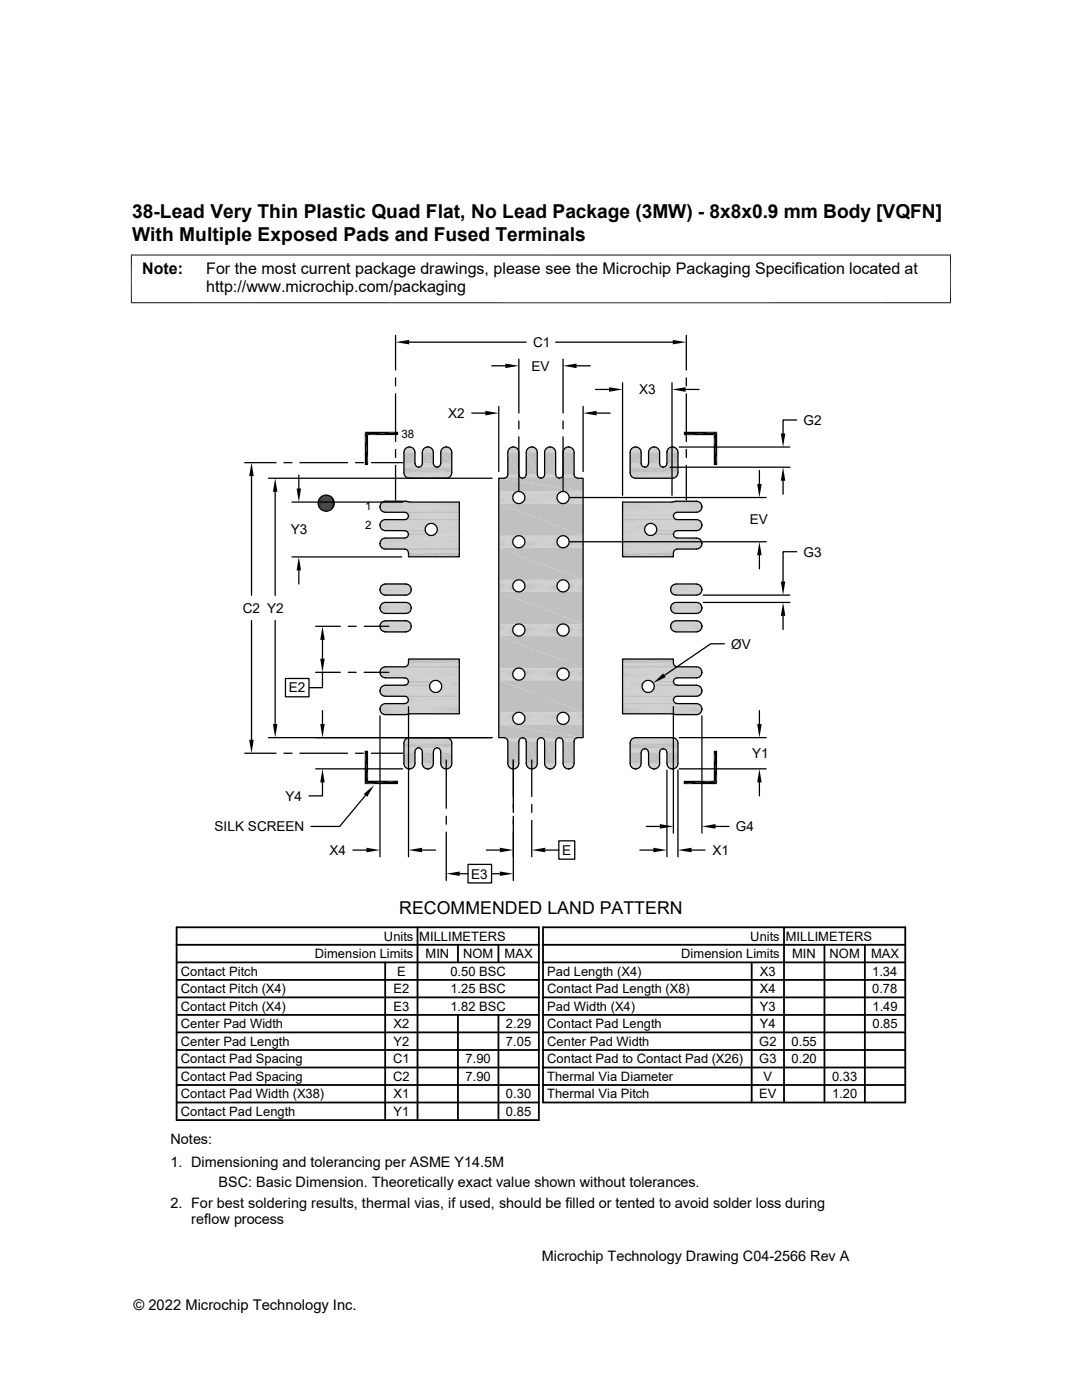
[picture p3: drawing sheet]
<svg xmlns="http://www.w3.org/2000/svg" width="216mm" height="279mm" viewBox="0 0 216 279" stroke-linecap="round" stroke-linejoin="round" font-family="sans-serif">
<defs><g id="words">
<g font-size="3.8">
<text x="26.4" y="43.5">38-Lead Very Thin Plastic Quad Flat, No Lead Package (3MW) - 8x8x0.9 mm Body [VQFN]</text>
<text x="26.4" y="48.1">With Multiple Exposed Pads and Fused Terminals</text>
</g>
<text font-size="3.5" x="79.7" y="182.4">RECOMMENDED LAND PATTERN</text>
<g font-size="3.2">
<text x="28.4" y="54.7">Note:</text>
<text x="41.1" y="58.3">http://www.microchip.com/packaging</text>
<text x="41.1" y="54.7">For the most current package drawings, please see the Microchip Packaging Specification located at</text>
</g>
<g font-size="2.9">
<text x="34" y="228.3">Notes:</text>
<text x="34" y="232.9">1. Dimensioning and tolerancing per ASME Y14.5M</text>
<text x="43.6" y="237">BSC: Basic Dimension. Theoretically exact value shown without tolerances.</text>
<text x="34" y="241">2. For best soldering results, thermal vias, if used, should be filled or tented to avoid solder loss during</text>
<text x="38.1" y="244.3">reflow process</text>
<text x="108.1" y="251.7">Microchip Technology Drawing C04-2566 Rev A</text>
<text x="26.6" y="261.3">© 2022 Microchip Technology Inc.</text>
</g>
<g font-size="2.7">
<text x="106.4" y="69.2">C1</text>
<text x="106" y="74">EV</text>
<text x="89.5" y="83.4">X2</text>
<text x="127.6" y="78.7">X3</text>
<text x="160.3" y="84.8">G2</text>
<text x="58" y="106.6">Y3</text>
<text x="149.6" y="104.7">EV</text>
<text x="160.3" y="111.1">G3</text>
<text x="48.5" y="122.3">C2 Y2</text>
<text x="145.9" y="129.4">ØV</text>
<text x="57.6" y="138.2">E2</text>
<text x="150.1" y="151.3">Y1</text>
<text x="57" y="159.8">Y4</text>
<text x="42.8" y="165.9">SILK SCREEN</text>
<text x="146.8" y="165.9">G4</text>
<text x="65.7" y="170.6">X4</text>
<text x="112.1" y="170.6">E</text>
<text x="142.2" y="170.6">X1</text>
<text x="94" y="175.3">E3</text>
</g>
<g font-size="2.6">
<text x="62.8" y="191.2">Dimension Limits</text>
<text x="76.6" y="187.7">Units</text>
<text x="83.7" y="187.7">MILLIMETERS</text>
<text x="84.9" y="191.2">MIN</text>
<text x="92.4" y="191.2">NOM</text>
<text x="100.7" y="191.2">MAX</text>
<text x="135.9" y="191.2">Dimension Limits</text>
<text x="149.7" y="187.7">Units</text>
<text x="156.8" y="187.7">MILLIMETERS</text>
<text x="158.1" y="191.2">MIN</text>
<text x="165.5" y="191.2">NOM</text>
<text x="173.8" y="191.2">MAX</text>
<text x="36.1" y="194.7">Contact Pitch</text>
<text x="79.2" y="194.7">E</text>
<text x="89.9" y="194.7">0.50 BSC</text>
<text x="109.2" y="194.7">Pad Length (X4)</text>
<text x="151.6" y="194.7">X3</text>
<text x="174" y="194.7">1.34</text>
<text x="36.1" y="198.2">Contact Pitch (X4)</text>
<text x="36.1" y="201.7">Contact Pitch (X4)</text>
<text x="78.5" y="198.2">E2</text>
<text x="78.5" y="201.7">E3</text>
<text x="89.9" y="198.2">1.25 BSC</text>
<text x="89.9" y="201.7">1.82 BSC</text>
<text x="109.2" y="201.7">Pad Width (X4)</text>
<text x="109.2" y="198.2">Contact Pad Length (X8)</text>
<text x="151.6" y="201.7">Y3</text>
<text x="151.6" y="198.2">X4</text>
<text x="174" y="198.2">0.78</text>
<text x="174.1" y="201.7">1.49</text>
<text x="36.1" y="205.2">Center Pad Width</text>
<text x="36.1" y="208.7">Center Pad Length</text>
<text x="78.5" y="208.7">Y2</text>
<text x="78.5" y="205.2">X2</text>
<text x="101" y="208.7">7.05</text>
<text x="101" y="205.2">2.29</text>
<text x="109.2" y="208.7">Center Pad Width</text>
<text x="109.2" y="205.2">Contact Pad Length</text>
<text x="151.5" y="208.7">G2</text>
<text x="151.6" y="205.2">Y4</text>
<text x="157.9" y="208.7">0.55</text>
<text x="174.1" y="205.2">0.85</text>
<text x="36.1" y="212.2">Contact Pad Spacing</text>
<text x="36.1" y="215.7">Contact Pad Spacing</text>
<text x="78.4" y="212.2">C1</text>
<text x="78.4" y="215.7">C2</text>
<text x="92.9" y="212.2">7.90</text>
<text x="92.9" y="215.7">7.90</text>
<text x="109.2" y="215.7">Thermal Via Diameter</text>
<text x="109.2" y="212.2">Contact Pad to Contact Pad (X26)</text>
<text x="151.5" y="212.2">G3</text>
<text x="152.3" y="215.7">V</text>
<text x="157.9" y="212.2">0.20</text>
<text x="166" y="215.7">0.33</text>
<text x="36.1" y="219.2">Contact Pad Width (X38)</text>
<text x="78.5" y="219.2">X1</text>
<text x="101" y="219.2">0.30</text>
<text x="109.2" y="219.2">Thermal Via Pitch</text>
<text x="151.5" y="219.2">EV</text>
<text x="166" y="219.2">1.20</text>
<text x="36.1" y="222.7">Contact Pad Length</text>
<text x="78.5" y="222.7">Y1</text>
<text x="101" y="222.7">0.85</text>
</g>
<g font-size="2.3">
<text x="80.1" y="87.5">38</text>
<text x="72.9" y="101.9">1</text>
<text x="72.9" y="105.6">2</text>
</g>
</g></defs>
<g fill="#c0c0c0">
<path d="M81.5 89.2h.4z"/>
<path d="M85.2 89.2h.4z"/>
<path d="M88.9 89.2h.3z"/>
<path d="M126.7 89.2h.3z"/>
<path d="M130.3 89.2h.4z"/>
<path d="M134 89.2h.4z"/>
<path d="M126.6 89.2h.4z"/>
<path d="M133.8 89.3h.8z"/>
<path d="M134 89.2l.6 .1z"/>
<path d="M130.1 89.3h.8z"/>
<path d="M130.3 89.2l.6 .1z"/>
<path d="M126.5 89.3h.7z"/>
<path d="M126.6 89.2l.6 .1z"/>
<path d="M88.7 89.3h.7z"/>
<path d="M88.9 89.2l.5 .1z"/>
<path d="M85 89.3h.7z"/>
<path d="M85.2 89.2l.5 .1z"/>
<path d="M81.3 89.3h.8z"/>
<path d="M81.5 89.2l.6 .1z"/>
<path d="M126.4 89.3h.9z"/>
<path d="M126.5 89.3h.8z"/>
<path d="M133.6 89.3h1.1z"/>
<path d="M133.8 89.3h.9z"/>
<path d="M130 89.3h1.1z"/>
<path d="M130.1 89.3h1z"/>
<path d="M126.3 89.3h1.1z"/>
<path d="M126.4 89.3h1z"/>
<path d="M88.5 89.3h1.1z"/>
<path d="M88.7 89.3h.9z"/>
<path d="M84.8 89.3h1.1z"/>
<path d="M85 89.3h.9z"/>
<path d="M81.2 89.3h1.1z"/>
<path d="M81.3 89.3h1z"/>
<path d="M133.6 89.4h1.2z"/>
<path d="M133.6 89.3l1.2 .1z"/>
<path d="M129.9 89.4h1.2z"/>
<path d="M130 89.3l1.1 .1z"/>
<path d="M126.2 89.4h1.2z"/>
<path d="M126.3 89.3l1.1 .1z"/>
<path d="M133.5 89.5h1.4z"/>
<path d="M133.6 89.4l1.3 .1z"/>
<path d="M129.8 89.5h1.4z"/>
<path d="M129.9 89.4l1.3 .1z"/>
<path d="M126.1 89.5h1.5z"/>
<path d="M126.2 89.4l1.4 .1z"/>
<path d="M88.3 89.5l.2-.2 1.2 .2z"/>
<path d="M88.5 89.3l1.2 .2z"/>
<path d="M84.7 89.5l.1-.2 1.3 .2z"/>
<path d="M84.8 89.3l1.3 .2z"/>
<path d="M81 89.5l.2-.2 1.2 .2z"/>
<path d="M81.2 89.3l1.2 .2z"/>
<path d="M133.4 89.5h1.6z"/>
<path d="M133.5 89.5h1.5z"/>
<path d="M129.7 89.5h1.6z"/>
<path d="M129.8 89.5h1.5z"/>
<path d="M126 89.5h1.6z"/>
<path d="M133.4 89.5l1.6 .1z"/>
<path d="M129.7 89.5l1.7 .1h-1.7z"/>
<path d="M129.7 89.5l1.7 .1z"/>
<path d="M126 89.5l1.7 .1z"/>
<path d="M88.3 89.5l1.6 .1h-1.7z"/>
<path d="M88.3 89.5h1.4l.2 .1z"/>
<path d="M84.7 89.5l1.5 .1h-1.7z"/>
<path d="M84.7 89.5h1.4l.1 .1z"/>
<path d="M81 89.5l1.5 .1h-1.6z"/>
<path d="M81 89.5h1.4l.1 .1z"/>
<path d="M133.3 89.6l1.8 .1h-1.8z"/>
<path d="M133.3 89.6l1.8 .1z"/>
<path d="M129.6 89.7h1.8z"/>
<path d="M129.7 89.6l1.7 .1z"/>
<path d="M126 89.6l1.7 .1h-1.8z"/>
<path d="M126 89.6l1.7 .1z"/>
<path d="M133.3 89.7h1.8z"/>
<path d="M129.6 89.7h1.9z"/>
<path d="M125.9 89.7h1.9z"/>
<path d="M88.2 89.6l1.8 .1h-1.9z"/>
<path d="M88.2 89.6h1.7l.1 .1z"/>
<path d="M84.5 89.6l1.8 .1h-1.9z"/>
<path d="M84.5 89.6h1.7l.1 .1z"/>
<path d="M80.9 89.6l1.8 .1h-1.9z"/>
<path d="M80.9 89.6h1.6l.2 .1z"/>
</g>
<path d="M133.2 89.8h2" fill="none" stroke="#c0c0c0" stroke-width=".2"/>
<path d="M133.2 89.7h1.9l.1 .2z" fill="#c0c0c0"/>
<path d="M129.5 89.8h2" fill="none" stroke="#c0c0c0" stroke-width=".2"/>
<path d="M129.6 89.7h1.9v.2z" fill="#c0c0c0"/>
<path d="M125.8 89.8h2" fill="none" stroke="#c0c0c0" stroke-width=".2"/>
<path d="M125.9 89.7h1.9v.2z" fill="#c0c0c0"/>
<path d="M88 89.8h2.1M125.8 89.9h2.1M129.5 89.9h2.1M133.1 89.9h2.1" fill="none" stroke="#c0c0c0" stroke-width=".2"/>
<path d="M88.1 89.7h1.9l.1 .2z" fill="#c0c0c0"/>
<path d="M84.3 89.8h2.1" fill="none" stroke="#c0c0c0" stroke-width=".2"/>
<path d="M84.4 89.7h1.9l.1 .2z" fill="#c0c0c0"/>
<path d="M80.7 89.8h2" fill="none" stroke="#c0c0c0" stroke-width=".2"/>
<path d="M80.8 89.7h1.9v.2z" fill="#c0c0c0"/>
<g fill="none" stroke="#c0c0c0" stroke-width=".2">
<path d="M80.6 90.2h2.2M80.6 90h2.2M84.3 90.2h2.2M84.3 90h2.2M87.9 90.2h2.2M88 90h2.1M125.7 90.2h2.2M125.8 90.1h2.1M125.8 90h2.1M129.4 90.2h2.2M129.4 90h2.2M129.4 90.1h2.2"/>
<path d="M133.1 90.2h2.2M133.1 90h2.2M133.1 90.1h2.2"/>
</g>
<g fill="#c0c0c0">
<path d="M133.1 90.3l2.2 2.2h-2.2z"/>
<path d="M133.1 90.3h2.2v2.2z"/>
<path d="M129.4 90.3l2.2 2.2h-2.2z"/>
<path d="M129.4 90.3h2.2v2.2z"/>
<path d="M125.7 90.3l2.2 2.2h-2.2z"/>
<path d="M125.7 90.3h2.2v2.2z"/>
<path d="M87.9 90.3l2.2 2.2h-2.2z"/>
<path d="M87.9 90.3h2.2v2.2z"/>
<path d="M84.3 90.3l2.2 2.2h-2.2z"/>
<path d="M84.3 90.3h2.2v2.2z"/>
<path d="M80.6 90.3l2.2 2.2h-2.2z"/>
<path d="M80.6 90.3h2.2v2.2z"/>
</g>
<g fill="none" stroke="#c0c0c0" stroke-width=".2">
<path d="M80.6 92.6h2.2M80.6 92.7h2.2M80.6 92.8h2.3M80.6 92.9h2.4M80.6 93h2.5M80.6 93.1h2.6M80.6 93.2h2.8M80.6 93.2h9.5M83.7 93.2h3.4M83.9 93.1h2.9M84 93h2.7M84.1 92.9h2.5"/>
<path d="M84.2 92.8h2.4M84.2 92.7h2.3M84.3 92.6h2.2M87.6 93.1h2.5M87.7 93h2.4M87.8 92.9h2.3M87.8 92.8h2.3M87.9 92.7h2.2M87.9 92.6h2.2M90.1 93.2h-2.8M125.7 92.6h2.3M125.7 92.7h2.3"/>
<path d="M125.7 92.8h2.3M125.7 92.9h2.4M125.7 93h2.5M125.7 93.1h2.6M125.7 93.2h2.8M125.7 93.2h9.6M128.8 93.2h3.4M129 93.1h3M129.1 93h2.8M129.2 92.9h2.6M129.3 92.8h2.4M129.4 92.7h2.3"/>
<path d="M129.4 92.6h2.2M132.7 93.1h2.6M132.8 93h2.5M132.9 92.9h2.4M133 92.8h2.3M133 92.7h2.3M133.1 92.6h2.2M135.3 93.2h-2.8"/>
</g>
<g fill="#c0c0c0">
<path d="M125.7 93.2l9.6 1.1h-9.6z"/>
<path d="M125.7 93.2h9.6v1.1z"/>
<path d="M80.6 93.2l9.5 1.1h-9.5z"/>
<path d="M80.6 93.2h9.5v1.1z"/>
</g>
<g fill="none" stroke="#c0c0c0" stroke-width=".2">
<path d="M80.6 94.4h9.5M80.6 94.5h9.5M80.6 94.6h9.5M80.7 94.7h9.4M80.7 94.8h9.4M80.8 94.9h9.2M80.8 95h9.2M80.9 95.1h9M80.9 95.2h8.9M81 95.2h8.7M81.1 95.3h8.5M81.2 95.3h8.4"/>
<path d="M81.3 95.4h8.2M81.5 95.4h7.8M125.7 94.4h9.6M125.8 94.5h9.5M125.8 94.6h9.5M125.8 94.7h9.4M125.8 94.8h9.4M125.9 94.9h9.2M125.9 95h9.2M126 95.1h9M126 95.2h9M126.1 95.2h8.8"/>
<path d="M126.2 95.3h8.6M126.3 95.3h8.4M126.4 95.4h8.2M126.6 95.4h7.8M75.8 117.8h6.3M75.8 117.4h6.2M75.8 117.9h6.2M75.8 118h6.2M75.9 117.3h6.1M75.9 118h6.1M75.9 117.2h6.1M75.9 118.1h6.1"/>
<path d="M76 118.2h5.9M76 117.1h5.9M76 117h5.9M76 118.3h5.9M76.1 118.4h5.7M76.1 116.9h5.7M76.1 116.9h5.6M76.1 118.5h5.6M76.2 118.5h5.5M76.2 116.8h5.5M76.3 116.7h5.3M76.3 118.6h5.3"/>
<path d="M76.4 118.6h5.1M76.4 116.7h5.1M76.5 118.7h4.9M76.5 116.6h4.9M76.6 116.6h4.7M76.6 118.7h4.7M76.8 116.6h4.4M76.8 118.8h4.4M133.8 117.8h6.3M133.8 117.4h6.2M133.8 117.9h6.2M133.9 117.2h6.1"/>
<path d="M133.9 118.1h6.1M134 118.3h5.9M134 117h5.9M134.1 116.9h5.7M134.1 118.4h5.7M134.2 118.6h5.5M134.2 116.8h5.5M134.4 118.6h5.1M134.4 116.7h5.1M134.6 116.6h4.7M134.6 118.7h4.7M134.7 118.8h4.4"/>
<path d="M134.7 116.6h4.4M75.8 121.2h6.3M75.8 124.9h6.3M75.8 121.4h6.3M75.8 121.1h6.2M75.8 121.5h6.2M75.8 121.6h6.2M75.8 124.8h6.2M75.8 125.2h6.2M75.8 125.3h6.2M75.8 121h6.2M75.8 124.7h6.2"/>
<path d="M75.9 120.9h6.1M75.9 124.6h6.1M75.9 121.7h6.1M75.9 125.4h6.1M75.9 120.8h6.1M75.9 124.5h6.1M75.9 121.8h6.1M75.9 125.5h6.1M76 121.9h5.9M76 125.6h5.9M76 120.7h5.9M76 124.4h5.9"/>
<path d="M76 124.3h5.9M76 122h5.9M76 125.7h5.9M76.1 122.1h5.7M76.1 125.7h5.7M76.1 120.6h5.7M76.1 124.3h5.7M76.1 120.5h5.6M76.1 124.2h5.6M76.1 122.1h5.6M76.1 125.8h5.6M76.2 122.2h5.5"/>
<path d="M76.2 125.9h5.5M76.2 120.4h5.5M76.2 124.1h5.5M76.3 120.4h5.3M76.3 124.1h5.3M76.3 122.3h5.3M76.3 125.9h5.3M76.4 122.3h5.1M76.4 126h5.1M76.4 120.3h5.1M76.4 124h5.1M76.5 122.4h4.9"/>
<path d="M76.5 124h4.9M76.6 120.3h4.7M76.6 126.1h4.7M76.7 123.9h4.5M76.7 122.4h4.5M76.7 126.1h4.5M76.8 120.2h4.4M133.8 121.2h6.3M133.8 124.9h6.3M133.8 121.4h6.3M133.8 121h6.2M133.8 124.7h6.2"/>
<path d="M133.8 121.6h6.2M133.8 125.3h6.2M133.9 120.9h6.1M133.9 124.5h6.1M133.9 121.8h6.1M133.9 125.5h6.1M134 122h5.9M134 125.6h5.9M134 120.7h5.9M134 124.4h5.9M134.1 120.6h5.7M134.1 124.2h5.7"/>
<path d="M134.1 122.1h5.7M134.1 125.8h5.7M134.2 122.2h5.5M134.2 125.9h5.5M134.2 120.4h5.5M134.2 124.1h5.5M134.4 122.3h5.1M134.4 126h5.1M134.4 120.3h5.1M134.4 124h5.1M134.6 120.3h4.7M134.6 123.9h4.7"/>
<path d="M134.6 122.4h4.7M134.6 126.1h4.7M134.7 122.4h4.4M134.7 126.1h4.4M134.7 120.2h4.4M134.7 123.9h4.4M80.6 148.2h9.5M80.6 148.1h9.5M80.6 148h9.5M80.7 147.9h9.4M80.7 147.8h9.4M80.8 147.7h9.2"/>
<path d="M80.9 147.6h9M80.9 147.5h8.9M81 147.4h8.7M81.1 147.4h8.5M81.2 147.3h8.4M81.3 147.3h8.1M81.5 147.2h7.7M125.7 148.2h9.6M125.8 148h9.5M125.8 147.8h9.4M125.9 147.7h9.2M126 147.5h9"/>
<path d="M126.1 147.4h8.8M126.3 147.3h8.4M126.4 147.3h8.2M126.6 147.2h7.8"/>
</g>
<path d="M75.8 117.6h6.3M133.8 117.6h6.3M75.8 125.1h6.3M133.8 125.1h6.3" fill="none" stroke="#c0c0c0" stroke-width=".21"/>
<g fill="#c0c0c0">
<path d="M80.6 148.3l9.5 .9h-9.5z"/>
<path d="M80.6 148.3h9.5v.9z"/>
</g>
<path d="M80.6 149.2h9.5M80.6 149.3h2.8M83.7 149.3h3.4M87.4 149.3h2.7" fill="none" stroke="#c0c0c0" stroke-width=".2"/>
<g fill="#c0c0c0">
<path d="M125.7 148.3l9.6 1.1h-9.6z"/>
<path d="M125.7 148.3h9.6v1.1z"/>
</g>
<g fill="none" stroke="#c0c0c0" stroke-width=".2">
<path d="M80.6 149.4h2.6M80.6 149.5h2.5M80.6 149.6h2.4M80.6 149.8h2.3M80.6 149.9h2.2M80.6 150.1h2.2M83.8 149.4h3.1M84 149.5h2.8M84.1 149.6h2.6M84.2 149.8h2.4M84.2 149.9h2.3M84.3 150.1h2.2"/>
<path d="M87.5 149.4h2.6M87.6 149.5h2.5M87.7 149.6h2.4M87.8 149.8h2.3M87.9 149.9h2.2M87.9 150.1h2.2M125.7 149.4h9.6M125.7 149.4h2.8M125.7 149.5h2.7M125.7 149.6h2.6M125.7 149.6h2.5M125.7 149.7h2.4"/>
<path d="M125.7 149.8h2.3M125.7 150h2.3M125.7 150.1h2.3M128.8 149.4h3.4M128.9 149.5h3.2M129 149.6h3M129.1 149.6h2.8M129.2 149.7h2.6M129.3 149.8h2.4M129.4 150h2.3M129.4 150.1h2.2M132.5 149.4h2.8"/>
<path d="M132.6 149.5h2.7M132.7 149.6h2.6M132.8 149.6h2.5M132.9 149.7h2.4M133 149.8h2.3M133 150h2.3M133.1 150.1h2.2"/>
</g>
<g fill="#c0c0c0">
<path d="M133.1 150.2l2.2 2.2h-2.2z"/>
<path d="M133.1 150.2h2.2v2.2z"/>
<path d="M129.4 150.2l2.2 2.2h-2.2z"/>
<path d="M129.4 150.2h2.2v2.2z"/>
<path d="M125.7 150.2l2.2 2.2h-2.2z"/>
<path d="M125.7 150.2h2.2v2.2z"/>
<path d="M87.9 150.2l2.2 2.2h-2.2z"/>
<path d="M87.9 150.2h2.2v2.2z"/>
<path d="M84.3 150.2l2.2 2.2h-2.2z"/>
<path d="M84.3 150.2h2.2v2.2z"/>
<path d="M80.6 150.2l2.2 2.2h-2.2z"/>
<path d="M80.6 150.2h2.2v2.2z"/>
</g>
<g fill="none" stroke="#c0c0c0" stroke-width=".2">
<path d="M80.6 152.5h2.2M80.6 152.6h2.2M80.6 152.7h2.2M80.7 152.8h2M84.3 152.5h2.2M84.3 152.6h2.2M84.3 152.7h2.1M84.3 152.8h2.1M87.9 152.5h2.2M88 152.6h2.1M88 152.7h2.1M88 152.8h2.1"/>
<path d="M125.7 152.5h2.2M125.8 152.6h2.1M125.8 152.7h2.1M125.8 152.8h2.1M129.4 152.5h2.2M129.4 152.6h2.2M129.4 152.7h2.2M129.5 152.8h2.1M133.1 152.5h2.2M133.1 152.6h2.2M133.1 152.7h2.2M133.1 152.8h2.1"/>
</g>
<path d="M133.2 152.8l1.9 .1h-1.9z" fill="#c0c0c0"/>
<path d="M133.2 152.8h2" fill="none" stroke="#c0c0c0" stroke-width=".2"/>
<path d="M129.5 152.8l2 .1h-1.9z" fill="#c0c0c0"/>
<path d="M129.5 152.8h2" fill="none" stroke="#c0c0c0" stroke-width=".2"/>
<path d="M125.8 152.8l2 .1h-1.9z" fill="#c0c0c0"/>
<path d="M125.8 152.8h2" fill="none" stroke="#c0c0c0" stroke-width=".2"/>
<path d="M88 152.8l2 .1h-1.9z" fill="#c0c0c0"/>
<path d="M88 152.8h2.1" fill="none" stroke="#c0c0c0" stroke-width=".2"/>
<path d="M84.3 152.8l2 .1h-1.9z" fill="#c0c0c0"/>
<path d="M84.3 152.8h2.1" fill="none" stroke="#c0c0c0" stroke-width=".2"/>
<path d="M80.7 152.8l2 .1h-1.9z" fill="#c0c0c0"/>
<path d="M80.7 152.8h2" fill="none" stroke="#c0c0c0" stroke-width=".2"/>
<g fill="#c0c0c0">
<path d="M133.2 152.9l1.9 .1z"/>
<path d="M133.2 152.9h1.9z"/>
<path d="M129.6 152.9l1.8 .1z"/>
<path d="M129.6 152.9h1.9z"/>
<path d="M125.9 152.9l1.8 .1z"/>
<path d="M125.9 152.9h1.9z"/>
<path d="M88.1 152.9l1.9 .1z"/>
<path d="M88.1 152.9h1.9z"/>
<path d="M84.4 152.9l1.9 .1z"/>
<path d="M84.4 152.9h1.9z"/>
<path d="M80.8 152.9l1.8 .1z"/>
<path d="M80.8 152.9h1.9z"/>
<path d="M133.3 153l1.7 .1z"/>
<path d="M133.3 153h1.8z"/>
<path d="M129.6 153l1.8 .1z"/>
<path d="M129.6 153h1.8z"/>
<path d="M125.9 153l1.8 .1z"/>
<path d="M125.9 153h1.8z"/>
<path d="M88.1 153l1.8 .1z"/>
<path d="M88.1 153h1.9z"/>
<path d="M84.5 153l1.7 .1z"/>
<path d="M84.5 153h1.8z"/>
<path d="M80.8 153l1.8 .1z"/>
<path d="M80.8 153h1.8z"/>
<path d="M133.3 153.1h1.7z"/>
<path d="M129.7 153.1h1.6z"/>
<path d="M129.7 153.1h1.7z"/>
<path d="M126 153.1h1.6z"/>
<path d="M126 153.1h1.7z"/>
<path d="M88.2 153.1h1.6z"/>
<path d="M88.2 153.1h1.7z"/>
<path d="M84.5 153.1h1.6z"/>
<path d="M84.5 153.1h1.7z"/>
<path d="M80.9 153.1h1.6z"/>
<path d="M133.4 153.1l1.5 .1z"/>
<path d="M133.4 153.1h1.6z"/>
<path d="M129.7 153.1l1.5 .1z"/>
<path d="M126 153.1l1.6 .1z"/>
<path d="M88.3 153.1l1.4 .1z"/>
<path d="M88.3 153.1h1.5z"/>
<path d="M84.6 153.1l1.5 .1z"/>
<path d="M84.6 153.1h1.5z"/>
<path d="M80.9 153.1l1.5 .1z"/>
<path d="M133.5 153.2l1.3 .1z"/>
<path d="M133.5 153.2h1.4z"/>
<path d="M129.8 153.2l1.3 .1z"/>
<path d="M129.8 153.2h1.4z"/>
<path d="M126.1 153.2l1.3 .1z"/>
<path d="M126.1 153.2h1.5z"/>
<path d="M88.3 153.2l1.3 .1z"/>
<path d="M88.3 153.2h1.4z"/>
<path d="M84.7 153.2l1.3 .1z"/>
<path d="M84.7 153.2h1.4z"/>
<path d="M81 153.2l1.3 .1z"/>
<path d="M81 153.2h1.4z"/>
<path d="M133.6 153.3h1.1z"/>
<path d="M133.6 153.3h1.2z"/>
<path d="M129.9 153.3h1.2z"/>
<path d="M126.2 153.3h1.2z"/>
<path d="M88.4 153.3h1.2z"/>
<path d="M84.8 153.3h1.1z"/>
<path d="M84.8 153.3h1.2z"/>
<path d="M81.1 153.3h1.2z"/>
<path d="M133.6 153.3l1 .1z"/>
<path d="M130 153.3l.9 .1z"/>
<path d="M130 153.3h1.1z"/>
<path d="M126.3 153.3l1 .1z"/>
<path d="M126.3 153.3h1.1z"/>
<path d="M88.5 153.3l1 .1z"/>
<path d="M88.5 153.3h1.1z"/>
<path d="M84.8 153.3l1 .1z"/>
<path d="M81.2 153.3l.9 .1z"/>
<path d="M81.2 153.3h1.1z"/>
<path d="M133.8 153.4h.8z"/>
<path d="M130.1 153.4h.8z"/>
<path d="M126.4 153.4h.8z"/>
<path d="M126.4 153.4h.9z"/>
<path d="M88.6 153.4h.8z"/>
<path d="M88.6 153.4h.9z"/>
<path d="M84.9 153.4h.8z"/>
<path d="M84.9 153.4h.9z"/>
<path d="M81.3 153.4h.8z"/>
<path d="M133.8 153.4h.6z"/>
<path d="M130.1 153.4h.6z"/>
<path d="M126.5 153.4h.5z"/>
<path d="M126.5 153.4h.7z"/>
<path d="M88.7 153.4h.6z"/>
<path d="M88.7 153.4h.7z"/>
<path d="M85 153.4h.6z"/>
<path d="M85 153.4h.7z"/>
<path d="M81.3 153.4h.6z"/>
<path d="M81.5 153.4h.4z"/>
<path d="M85.2 153.4h.4z"/>
<path d="M88.9 153.4h.3z"/>
<path d="M126.7 153.4h.3z"/>
<path d="M130.3 153.4h.4z"/>
<path d="M134 153.4h.4z"/>
<path d="M126.6 153.4h.4z"/>
<path d="M88.8 153.4h.4z"/>
<path d="M88.8 153.4h.5z"/>
<path d="M102.2 89.2h.4z"/>
<path d="M105.9 89.2h.4z"/>
<path d="M109.6 89.2h.4z"/>
<path d="M113.3 89.2h.3z"/>
<path d="M113.1 89.3h.7z"/>
<path d="M113.3 89.2l.5 .1z"/>
<path d="M109.4 89.3h.8z"/>
<path d="M109.6 89.2l.6 .1z"/>
<path d="M105.7 89.3h.8z"/>
<path d="M105.9 89.2l.6 .1z"/>
<path d="M102.1 89.3h.7z"/>
<path d="M102.2 89.2l.6 .1z"/>
<path d="M112.9 89.3h1.1z"/>
<path d="M113.1 89.3h.9z"/>
<path d="M109.2 89.3h1.1z"/>
<path d="M109.4 89.3h.9z"/>
<path d="M105.6 89.3h1.1z"/>
<path d="M105.7 89.3h1z"/>
<path d="M101.9 89.3h1.1z"/>
<path d="M102.1 89.3h.9z"/>
<path d="M112.7 89.5l.2-.2 1.3 .2z"/>
<path d="M112.9 89.3l1.3 .2z"/>
<path d="M109.1 89.5l.1-.2 1.3 .2z"/>
<path d="M109.2 89.3l1.3 .2z"/>
<path d="M105.4 89.5l.2-.2 1.2 .2z"/>
<path d="M105.6 89.3l1.2 .2z"/>
<path d="M101.7 89.5l.2-.2 1.2 .2z"/>
<path d="M101.9 89.3l1.2 .2z"/>
<path d="M112.7 89.5l1.6 .1h-1.7z"/>
<path d="M112.7 89.5h1.5l.1 .1z"/>
<path d="M109.1 89.5l1.5 .1h-1.7z"/>
<path d="M109.1 89.5h1.4l.1 .1z"/>
<path d="M105.4 89.5l1.6 .1h-1.7z"/>
<path d="M105.4 89.5h1.4l.2 .1z"/>
<path d="M101.7 89.5l1.6 .1h-1.7z"/>
<path d="M101.7 89.5h1.4l.2 .1z"/>
<path d="M112.6 89.6l1.8 .1h-1.9z"/>
<path d="M112.6 89.6h1.7l.1 .1z"/>
<path d="M108.9 89.6l1.8 .1h-1.9z"/>
<path d="M108.9 89.6h1.7l.1 .1z"/>
<path d="M105.3 89.6l1.8 .1h-1.9z"/>
<path d="M105.3 89.6h1.7l.1 .1z"/>
<path d="M101.6 89.6l1.8 .1h-1.9z"/>
<path d="M101.6 89.6h1.7l.1 .1z"/>
</g>
<path d="M112.4 89.8h2.1" fill="none" stroke="#c0c0c0" stroke-width=".2"/>
<path d="M112.5 89.7h1.9l.1 .2z" fill="#c0c0c0"/>
<path d="M108.7 89.8h2.1" fill="none" stroke="#c0c0c0" stroke-width=".2"/>
<path d="M108.8 89.7h1.9l.1 .2z" fill="#c0c0c0"/>
<path d="M105.1 89.8h2" fill="none" stroke="#c0c0c0" stroke-width=".2"/>
<path d="M105.2 89.7h1.9v.2z" fill="#c0c0c0"/>
<path d="M101.4 89.8h2.1" fill="none" stroke="#c0c0c0" stroke-width=".2"/>
<path d="M101.5 89.7h1.9l.1 .2z" fill="#c0c0c0"/>
<path d="M101.3 90.2h2.2M101.3 90h2.2M105 90.2h2.2M105 90h2.2M108.7 90.2h2.2M108.7 90h2.1M112.4 90h2.1M112.4 90.2h2.2" fill="none" stroke="#c0c0c0" stroke-width=".2"/>
<g fill="#c0c0c0">
<path d="M112.4 90.3l2.2 4.4h-2.2z"/>
<path d="M112.4 90.3h2.2v4.4z"/>
<path d="M108.7 90.3l2.2 4.4h-2.2z"/>
<path d="M108.7 90.3h2.2v4.4z"/>
<path d="M105 90.3l2.2 4.4h-2.2z"/>
<path d="M105 90.3h2.2v4.4z"/>
<path d="M101.3 90.3l2.2 4.4h-2.2z"/>
<path d="M101.3 90.3h2.2v4.4z"/>
</g>
<g fill="none" stroke="#c0c0c0" stroke-width=".2">
<path d="M100.6 95.4h14.7M100.7 95.4h3.4M100.9 95.3h3.1M101 95.3h2.9M101.1 95.2h2.7M101.2 95.1h2.5M101.3 94.9h2.3M101.3 94.8h2.2M104.5 95.4h3.2M104.6 95.3h3M104.7 95.3h2.8M104.8 95.2h2.6"/>
<path d="M104.9 95.1h2.4M104.9 95h2.4M105 94.9h2.3M105 94.8h2.2M108.2 95.4h3.2M108.3 95.3h3M108.4 95.3h2.8M108.4 95.3h2.7M108.5 95.2h2.6M108.5 95.1h2.5M108.6 95h2.4M108.6 95h2.3"/>
<path d="M108.6 94.9h2.3M108.6 94.8h2.3M108.7 94.8h2.2M111.9 95.4h3.1M112 95.3h2.9M112.1 95.3h2.7M112.2 95.2h2.5M112.2 95.1h2.5M112.2 95h2.5M112.3 95h2.3M112.3 94.9h2.3M112.3 94.8h2.3"/>
</g>
<g fill="#c0c0c0">
<path d="M99.5 95.4l16.9 2.7h-16.9z"/>
<path d="M99.5 95.4h16.9v2.7z"/>
</g>
<g fill="none" stroke="#c0c0c0" stroke-width=".2">
<path d="M99.5 98.1h3.9M99.5 98.2h3.7M99.5 98.3h3.5M99.5 98.4h3.3M99.5 98.6h3.1M99.5 98.8h3M99.5 99.8h3M103.7 98.1h8.5M103.9 98.2h8.1M104.1 98.3h7.7M104.3 98.4h7.3M104.4 98.6h7"/>
<path d="M104.6 98.8h6.7M104.6 99.8h6.7M112.5 98.1h3.9M112.7 98.2h3.7M112.9 98.3h3.5M113.1 98.4h3.3M113.2 98.6h3.2M113.4 98.8h3M113.4 99.8h3M75.8 101h15.9M75.8 104.6h9.6M75.8 101.2h15.9"/>
<path d="M75.8 104.7h9.5M75.8 104.8h9.4M75.8 104.9h9.3M75.8 104.5h9.9M75.8 101.4h15.9M75.8 104.6h9.7M75.8 105h9.2M75.8 105.1h9.2M75.8 100.8h15.9M75.9 100.7h15.8M75.9 104.3h15.8M75.9 101.6h15.8"/>
<path d="M75.9 105.2h9M75.9 105.3h9M76 101.8h15.7M76 105.4h8.9M76 100.5h15.7M76 104.2h15.7M76 105.5h8.8M76.1 101.9h15.6M76.1 105.6h8.7M76.1 100.4h15.6M76.1 104h15.6M76.2 103.9h15.5"/>
<path d="M76.2 100.2h15.5M76.2 102h15.5M76.2 105.7h8.6M76.3 100.2h5.5M76.4 102.1h15.3M76.4 105.8h8.4M76.4 103.8h15.3M76.5 100.1h4.9M76.5 103.7h15.2M76.5 100.1h4.8M76.5 102.2h15.2M76.5 105.9h8.3"/>
<path d="M76.7 105.9h8.2M80.9 102.3h10.8M80.9 105.9h4M80.9 103.7h10.8M81 102.3h10.7M81 106h3.9M81.1 103.6h10.6M81.2 102.4h10.5M81.2 106h3.7M81.2 103.5h10.5M81.3 102.4h10.4M81.3 106.1h3.6"/>
<path d="M81.3 103.4h10.4M81.3 102.5h10.4M81.3 106.2h3.7M81.4 103.3h10.3M81.4 102.7h10.3M81.4 106.3h3.6M81.4 106.3h3.7M81.4 103.2h10.3M81.5 106.8h4.4M81.5 102.8h10.2M81.5 106.4h3.6M81.5 103h10.2"/>
<path d="M81.5 106.7h4M81.5 102.9h10.2M81.5 106.5h3.7M81.5 106.6h3.8M81.5 106.8h4.1M81.5 106.8h4.2M86.1 106.8h5.6M86.4 106.8h5.3M86.4 104.5h5.3M86.6 104.6h5.1M86.6 106.7h5.1M86.8 106.6h4.9"/>
<path d="M86.8 104.8h4.9M86.9 104.9h4.8M86.9 106.4h4.8M87.1 105.1h4.6M87.1 106.2h4.6M91.7 103.7h-15M91.7 104.4l-15.8 .1M99.5 100h3.1M99.5 100.2h3.3M99.5 100.3h3.5M99.5 100.4h3.7M99.5 100.5h3.9"/>
<path d="M103.7 100.5h8.5M103.9 100.4h8.1M104.1 100.3h7.7M104.3 100.2h7.3M104.4 100h7M112.5 100.5h3.9M112.7 100.4h3.7M112.9 100.3h3.5M113.1 100.2h3.3M113.2 100h3.2M124.2 100.2h15.5M124.2 100.4h15.6"/>
<path d="M124.2 100.5h15.7M124.2 100.7h15.8M124.2 100.8h15.8M124.2 101h15.9M124.2 101.2h15.9M124.2 101.4h15.8M124.2 101.6h15.8M124.2 101.8h15.7M124.2 101.9h15.6M124.2 102h15.5M124.2 102.1h15.3M124.2 102.3h10.6"/>
<path d="M124.2 102.4h10.5M124.2 102.5h10.4M124.2 102.6h10.3M124.2 102.8h10.2M124.2 102.9h10.2M124.2 103h10.2M124.2 103.2h10.2M124.2 103.3h10.3M124.2 103.4h10.3M124.2 103.5h10.4M124.2 103.6h10.5M124.2 103.6h10.7"/>
<path d="M124.2 103.7h10.8M124.2 103.7h14.9M124.2 103.7h15.1M124.2 103.8h15.3M124.2 103.9h15.5M124.2 104h15.6M124.2 104.2h15.7M124.2 104.3h15.8M124.2 104.5h15.8M124.2 104.5h5.3M124.2 104.6h5.1M124.2 104.8h4.9"/>
<path d="M124.2 104.9h4.7M124.2 105.1h4.6M124.2 106.2h4.6M124.2 106.4h4.7M124.2 106.6h4.9M124.2 106.7h5.1M124.2 106.8h5.3M124.2 106.8h5.5M124.2 106.9h10.2M130 106.8h4.4M130.2 104.5h9.8M130.2 106.8h4.2"/>
<path d="M130.3 106.8h4.1M130.4 106.7h4M130.4 104.6h9.6M130.4 104.6h9.7M130.6 106.6h3.8M130.6 104.7h9.5M130.7 104.8h9.4M130.7 106.5h3.7M130.7 106.4h3.7M130.7 104.9h9.4M130.8 106.3h3.7M130.9 105h9.1"/>
<path d="M130.9 106.3h3.6M130.9 105.1h9.1M130.9 106.2h3.7M131 106.1h3.6M131 105.2h9M131 106.1h3.7M131 105.3h9M131 106h3.8M131 105.4h8.9M131 105.9h4M131 105.7h8.7M131 105.5h8.8"/>
<path d="M131 105.6h8.8M131 105.8h8.5M131 105.9h8.3M131.1 105.7h8.6M134.1 100.2h5.4M134.5 100.1h4.9M134.6 100.1h4.7M135.1 102.2l-10.9 .1M139.2 105.9h-8.2M139.3 102.2h-15.1"/>
</g>
<path d="M99.5 99h2.9M99.5 99.4h2.8M104.7 99h6.5M104.7 99.4h6.4M113.5 99h2.9M113.5 99.4h2.9M87.2 106h4.5M87.2 105.5h4.5M124.2 105.5h4.5M124.2 106h4.5" fill="none" stroke="#c0c0c0" stroke-width=".23"/>
<path d="M99.5 99.2h2.8M99.5 99.6h2.9M104.7 99.6h6.5M104.7 99.2h6.4M113.5 99.6h2.9M113.5 99.2h2.9M87.2 105.3h4.5M87.2 105.8h4.5M124.2 105.3h4.5M124.2 105.8h4.5" fill="none" stroke="#c0c0c0" stroke-width=".21"/>
<g fill="#c0c0c0">
<path d="M99.5 100.5l16.9 6.4h-16.9z"/>
<path d="M99.5 100.5h16.9v6.4z"/>
</g>
<g fill="none" stroke="#c0c0c0" stroke-width=".2">
<path d="M75.8 108.4h15.9M75.8 108.6h15.9M75.8 108.8h15.9M75.8 108.2h15.9M75.9 108h15.8M75.9 108.9h15.8M76 109.1h15.7M76 107.8h15.7M76.1 109.3h15.6M76.1 107.7h15.6M76.2 107.6h15.5M76.2 109.4h15.5"/>
<path d="M76.4 109.5h15.3M76.4 107.5h15.3M76.5 107.4h15.2M76.5 109.5h15.2M80.8 107.4h10.9M80.8 109.6h10.9M81 109.7h10.7M81.1 107.3h10.6M81.2 109.7h10.5M81.2 107.2h10.5M81.3 109.8h10.4M81.3 107.1h10.4"/>
<path d="M81.3 109.9h10.4M81.4 107h10.3M81.4 110h10.3M81.4 106.9h10.3M81.5 110.1h10.2M81.5 110.3h10.2M99.5 106.9h3.9M99.5 107h3.7M99.5 107.1h3.5M99.5 107.2h3.3M99.5 107.4h3.1M99.5 108.8h3.1"/>
<path d="M99.5 109h3.3M99.5 109.1h3.5M99.5 109.2h3.7M99.5 109.3h3.9M103.7 106.9h8.5M103.7 109.3h8.5M103.9 109.2h8.1M103.9 107h8.1M104.1 107.1h7.7M104.1 109.1h7.7M104.3 107.2h7.3M104.3 109h7.3"/>
<path d="M104.4 108.8h7M104.4 107.4h7M112.5 106.9h3.9M112.5 109.3h3.9M112.7 107h3.7M112.7 109.2h3.7M112.9 109.1h3.5M112.9 107.1h3.5M113.1 107.2h3.3M113.1 109h3.3M113.2 108.8h3.2M113.2 107.4h3.2"/>
<path d="M124.2 106.9h10.3M124.2 107.1h10.3M124.2 107.2h10.4M124.2 107.2h10.5M124.2 107.3h10.7M124.2 107.3l10.9 .1M124.2 107.4h15.1M124.2 107.5h15.3M124.2 107.6h15.5M124.2 107.7h15.6M124.2 107.8h15.7M124.2 108h15.8"/>
<path d="M124.2 108.2h15.8M124.2 108.4h15.9M124.2 108.6h15.9M124.2 108.8h15.8M124.2 108.9h15.8M124.2 109.1h15.7M124.2 109.3h15.6M124.2 109.4h15.5M124.2 109.5h15.3M124.2 109.6h10.9M124.2 109.6h10.8M124.2 109.7h10.6"/>
<path d="M124.2 109.7h10.5M124.2 109.8h10.4M124.2 110h10.3M124.2 110.1h10.2M124.2 110.2h10.2M139.3 109.5l-15.1 .1"/>
</g>
<g fill="none" stroke="#c0c0c0" stroke-width=".21">
<path d="M99.5 107.6h3M99.5 107.8h2.9M99.5 108.2h2.8M99.5 108.4h2.9M99.5 108.6h3M104.6 107.6h6.7M104.6 108.6h6.7M104.7 108.4h6.5M104.7 107.8h6.5M104.7 108.2h6.4M113.4 107.6h3M113.4 108.6h3"/>
<path d="M113.5 108.4h2.9M113.5 107.8h2.9M113.5 108.2h2.9"/>
</g>
<path d="M99.5 108h2.8M104.7 108h6.4M113.5 108h2.9" fill="none" stroke="#c0c0c0" stroke-width=".23"/>
<g fill="#c0c0c0">
<path d="M124.2 110.3l10.2 .8h-10.2z"/>
<path d="M124.2 110.3h10.2v.8z"/>
<path d="M81.5 110.3l10.2 .8h-10.2z"/>
<path d="M81.5 110.3h10.2v.8z"/>
<path d="M99.5 109.3l16.9 6.4h-16.9z"/>
<path d="M99.5 109.3h16.9v6.4z"/>
</g>
<g fill="none" stroke="#c0c0c0" stroke-width=".2">
<path d="M99.5 115.7h3.9M99.5 115.8h3.7M99.5 115.9h3.5M99.5 116h3.3M99.5 116.2h3.1M99.5 116.4h3M99.5 117.5h3M99.5 117.6h3.1M99.5 117.8h3.3M99.5 118h3.5M99.5 118h3.7M99.5 118.1h3.9"/>
<path d="M103.7 115.7h8.5M103.7 118.1h8.5M103.9 118h8.1M103.9 115.8h8.1M104.1 115.9h7.7M104.1 118h7.7M104.3 116h7.3M104.3 117.8h7.3M104.4 117.6h7M104.4 116.2h7M104.6 116.4h6.7M104.6 117.5h6.7"/>
<path d="M112.5 115.7h3.9M112.5 118.1h3.9M112.7 115.8h3.7M112.7 118h3.7M112.9 118h3.5M112.9 115.9h3.5M113.1 116h3.3M113.1 117.8h3.3M113.2 117.6h3.2M113.2 116.2h3.2M113.4 116.4h3M113.4 117.5h3"/>
</g>
<path d="M99.5 116.6h2.9M99.5 117h2.8M104.7 116.6h6.5M104.7 117h6.4M113.5 116.6h2.9M113.5 117h2.9" fill="none" stroke="#c0c0c0" stroke-width=".21"/>
<path d="M99.5 116.8h2.8M99.5 117.3h2.9M104.7 117.3h6.5M104.7 116.8h6.4M113.5 117.3h2.9M113.5 116.8h2.9" fill="none" stroke="#c0c0c0" stroke-width=".23"/>
<g fill="#c0c0c0">
<path d="M99.5 118.1l16.9 6.4h-16.9z"/>
<path d="M99.5 118.1h16.9v6.4z"/>
</g>
<g fill="none" stroke="#c0c0c0" stroke-width=".2">
<path d="M99.5 124.5h3.9M99.5 124.6h3.7M99.5 124.7h3.5M99.5 124.8h3.3M99.5 125h3.1M99.5 125.2h3M99.5 126.3h3M99.5 126.5h3.1M99.5 126.6h3.3M99.5 126.8h3.5M99.5 126.9h3.7M99.5 126.9h3.9"/>
<path d="M103.7 124.5h8.5M103.7 126.9h8.5M103.9 126.9h8.1M103.9 124.6h8.1M104.1 124.7h7.7M104.1 126.8h7.7M104.3 124.8h7.3M104.3 126.6h7.3M104.4 126.5h7M104.4 125h7M104.6 125.2h6.7M104.6 126.3h6.7"/>
<path d="M112.5 124.5h3.9M112.5 126.9h3.9M112.7 124.6h3.7M112.7 126.9h3.7M112.9 126.8h3.5M112.9 124.7h3.5M113.1 124.8h3.3M113.1 126.6h3.3M113.2 126.5h3.2M113.2 125h3.2M113.4 125.2h3M113.4 126.3h3"/>
</g>
<path d="M99.5 125.4h2.9M99.5 125.8h2.8M104.7 125.4h6.5M104.7 125.8h6.4M113.5 125.4h2.9M113.5 125.8h2.9" fill="none" stroke="#c0c0c0" stroke-width=".23"/>
<path d="M99.5 125.6h2.8M99.5 126.1h2.9M104.7 126.1h6.5M104.7 125.6h6.4M113.5 126.1h2.9M113.5 125.6h2.9" fill="none" stroke="#c0c0c0" stroke-width=".21"/>
<g fill="#c0c0c0">
<path d="M124.2 131.5l10.2 .8h-10.2z"/>
<path d="M124.2 131.5h10.2v.8z"/>
<path d="M81.5 131.5l10.2 .8h-10.2z"/>
<path d="M81.5 131.5h10.2v.8z"/>
</g>
<g fill="none" stroke="#c0c0c0" stroke-width=".2">
<path d="M76.2 133.3h15.5M76.4 133.2h15.3M76.5 133.1h15.2M80.9 133.1h10.8M81 133h10.7M81.2 132.9h10.5M81.3 132.9h10.4M81.3 132.8h10.4M81.4 132.7h10.3M81.5 132.5h10.2M81.5 132.4h10.2M91.7 133.1h-15"/>
<path d="M124.2 132.4h10.2M124.2 132.5h10.2M124.2 132.7h10.3M124.2 132.8h10.3M124.2 132.9h10.4M124.2 132.9h10.5M124.2 133h10.7M124.2 133.1h10.8M124.2 133.1h14.9M124.2 133.1h15.1M124.2 133.2h15.3M124.2 133.3h15.5"/>
</g>
<g fill="#c0c0c0">
<path d="M99.5 126.9l16.9 6.4h-16.9z"/>
<path d="M99.5 126.9h16.9v6.4z"/>
</g>
<g fill="none" stroke="#c0c0c0" stroke-width=".2">
<path d="M75.8 134.1h15.9M75.8 137.7h10.2M75.8 134.3h15.9M75.8 137.8h10.3M75.8 137.9h10.4M75.8 138h10.5M75.8 134.5h15.9M75.8 137.6h10.1M75.8 138.1h10.6M75.8 138.1h10.8M75.8 133.9h15.9M75.9 138.2h10.9"/>
<path d="M75.9 133.7h15.8M75.9 137.5h9.9M75.9 134.6h15.8M75.9 138.2h15.8M75.9 138.3h15.8M75.9 137.4h9.9M76 134.8h15.7M76 138.5h15.7M76 133.6h15.7M76 137.3h9.8M76 137.2h9.7M76.1 135h15.6"/>
<path d="M76.1 138.6h15.6M76.1 133.4h15.6M76.1 137.1h9.6M76.2 137h9.5M76.2 135.1h15.5M76.2 138.7h15.5M76.2 136.9h9.5M76.4 135.2h15.3M76.4 138.9h15.3M76.4 136.9h9.3M76.5 136.8h9.2M76.5 135.2h15.2"/>
<path d="M76.5 138.9h15.2M76.7 135.3h15M80.8 139h10.9M80.9 135.3h10.8M81 139h10.7M81.1 135.4h10.6M81.1 136.7h4.7M81.2 139.1h10.5M81.2 136.6h4.6M81.2 135.4h10.5M81.3 139.2h10.4M81.3 136.5h4.5"/>
<path d="M81.3 136.5h4.6M81.3 135.6h10.4M81.3 139.3h10.4M81.4 135.7h10.3M81.4 136.4h4.5M81.4 139.4h10.3M81.4 136.3h4.5M81.4 136.2h4.6M81.4 139.9h10.3M81.4 135.8h10.3M81.5 139.5h10.2M81.5 136.1h4.7"/>
<path d="M81.5 139.8h10.2M81.5 135.8h5.1M81.5 135.9h5M81.5 136h4.9M81.5 136.2h4.6M81.5 139.6h10.2M81.5 136h4.7M85.8 136.7l-9.1 .1M87 138.2h4.7M87.3 138.1h4.4M87.3 135.9h4.4M87.5 136h4.2"/>
<path d="M87.5 138h4.2M87.7 137.9h4M87.7 136.1h4M87.8 137.7h3.9M87.8 136.3h3.9M88 136.5h3.7M88 137.5h3.7M99.5 133.4h3.9M99.5 133.4h3.7M99.5 133.5h3.5M99.5 133.7h3.3M99.5 133.8h3.1"/>
<path d="M99.5 135.3h3.1M99.5 135.4h3.3M99.5 135.6h3.5M99.5 135.7h3.7M99.5 135.7h3.9M103.7 133.4h8.5M103.7 135.7h8.5M103.9 135.7h8.1M103.9 133.4h8.1M104.1 133.5h7.7M104.1 135.6h7.7M104.3 133.7h7.3"/>
<path d="M104.3 135.4h7.3M104.4 135.3h7M104.4 133.8h7M112.5 133.4h3.9M112.5 135.7h3.9M112.7 133.4h3.7M112.7 135.7h3.7M112.9 135.6h3.5M112.9 133.5h3.5M113.1 133.7h3.3M113.1 135.4h3.3M113.2 135.3h3.2"/>
<path d="M113.2 133.8h3.2M124.2 133.4h15.6M124.2 133.6h15.7M124.2 133.7h15.8M124.2 133.9h15.8M124.2 134.1h15.9M124.2 134.3h15.9M124.2 134.5h15.8M124.2 134.6h15.8M124.2 134.8h15.7M124.2 135h15.6M124.2 135.1h15.5"/>
<path d="M124.2 135.2h15.3M124.2 135.2h15.1M124.2 135.3h10.8M124.2 135.4h10.6M124.2 135.4h10.5M124.2 135.6h10.4M124.2 135.7h10.3M124.2 135.9h4.8M124.2 136h4.6M124.2 136.1h4.4M124.2 136.3h4.2M124.2 136.5h4.1"/>
<path d="M124.2 137.5h4.1M124.2 137.7h4.2M124.2 137.9h4.4M124.2 138h4.6M124.2 138.1h4.8M124.2 138.2h5M124.2 138.2h15.8M124.2 138.3h15.8M124.2 138.5h15.7M124.2 138.6h15.6M124.2 138.7h15.5M124.2 138.9h15.3"/>
<path d="M124.2 139h10.6M124.2 139.1h10.5M124.2 139.2h10.4M124.2 139.3h10.3M124.2 139.5h10.2M124.2 139.6h10.2M124.2 139.7h10.2M124.2 139.9h10.2M124.2 140h10.3M129.5 138.2h10.5M129.7 135.8h4.7M129.7 138.1h10.3"/>
<path d="M129.8 135.9h4.6M129.9 138.1h10.1M129.9 136h4.5M129.9 138h10.2M130 136h4.4M130.1 137.9h10M130.1 136.1h4.3M130.2 137.8h9.9M130.2 136.2h4.2M130.2 137.7h9.9M130.3 136.3h4.2M130.3 137.6h9.7"/>
<path d="M130.4 137.6h9.6M130.4 136.4h4.1M130.4 136.5l4.2 .1M130.5 137.5h9.5M130.5 137.4h9.5M130.5 136.6h4.2M130.5 137.3h9.4M130.5 136.7h4.4M130.5 136.7l8.6 .1M130.5 137.1h9.3M130.5 136.8h8.8M130.5 136.9h9"/>
<path d="M130.5 136.9h9.2M130.5 137.2h9.3M130.6 137h9.1M134.4 135.8h-10.2M135.1 139h-10.9M139.1 135.3h-14.9M139.3 138.9h-15.1M75.8 141.4h15.9M75.8 141.6h15.9M75.8 141.8h15.9M75.8 141.2h15.9M75.9 141.1h15.8"/>
<path d="M75.9 142h15.8M76 140.9h15.7M76.1 140.7h15.6M76.2 140.6h15.5M76.4 140.5h15.3M76.5 140.5h15.2M80.9 140.4h10.8M81.1 140.3h10.6M81.2 140.3h10.5M81.3 140.2h10.4M81.4 140h10.3M91.7 140.4h-15"/>
<path d="M124.2 140.1h10.3M124.2 140.2h10.4M124.2 140.3h10.5M124.2 140.3h10.7M124.2 140.4h10.8M124.2 140.4h14.9M124.2 140.5h15.1M124.2 140.5h15.3M124.2 140.6h15.5M124.2 140.7h15.6M124.2 140.9h15.7M124.2 141.1h15.8"/>
<path d="M124.2 141.2h15.8M124.2 141.4h15.9M124.2 141.6h15.9M124.2 141.8h15.8M124.2 142h15.8"/>
</g>
<g fill="none" stroke="#c0c0c0" stroke-width=".21">
<path d="M88.1 137.3h3.6M88.1 136.9h3.6M99.5 134h3M99.5 134.2h2.9M99.5 134.4h2.8M99.5 134.9h2.9M99.5 135.1h3M104.6 134h6.7M104.6 135.1h6.7M104.7 134.9h6.5M104.7 134.2h6.5M104.7 134.4h6.4"/>
<path d="M113.4 134h3M113.4 135.1h3M113.5 134.9h2.9M113.5 134.2h2.9M113.5 134.4h2.9M124.2 136.9h3.9M124.2 137.3h4"/>
</g>
<path d="M88.1 136.7h3.6M88.1 137.1h3.6M99.5 134.7h2.8M104.7 134.7h6.4M113.5 134.7h2.9M124.2 136.7h4M124.2 137.1h3.9" fill="none" stroke="#c0c0c0" stroke-width=".23"/>
<g fill="#c0c0c0">
<path d="M99.5 135.7l16.9 6.5h-16.9z"/>
<path d="M99.5 135.7h16.9v6.5z"/>
</g>
<g fill="none" stroke="#c0c0c0" stroke-width=".2">
<path d="M76 142.2h15.7M76.1 142.3h15.6M76.2 142.4h15.5M76.3 142.5h5.5M76.4 142.5h5.2M76.5 142.5h4.9M76.7 142.6h4.5M99.5 142.2h3.9M99.5 142.2h3.7M99.5 142.3h3.5M99.5 142.5h3.3M99.5 142.6h3.1"/>
<path d="M99.5 142.8h3M99.5 143.9h3M99.5 144.1h3.1M99.5 144.3h3.3M99.5 144.4h3.5M99.5 144.5h3.7M99.5 144.5h3.9M103.7 142.2h8.5M103.7 144.5h8.5M103.9 144.5h8.1M103.9 142.2h8.1M104.1 142.3h7.7"/>
<path d="M104.1 144.4h7.7M104.3 142.5h7.3M104.3 144.3h7.3M104.4 144.1h7M104.4 142.6h7M104.6 142.8h6.7M104.6 143.9h6.7M112.5 142.2h3.9M112.5 144.5h3.9M112.7 142.2h3.7M112.7 144.5h3.7M112.9 144.4h3.5"/>
<path d="M112.9 142.3h3.5M113.1 142.5h3.3M113.1 144.3h3.3M113.2 144.1h3.2M113.2 142.6h3.2M113.4 142.8h3M113.4 143.9h3M124.2 142.2h15.7M124.2 142.3h15.6M124.2 142.4h15.5M134.1 142.5h5.4M134.3 142.5h5.2"/>
<path d="M134.5 142.5h4.9M134.7 142.6h4.5"/>
</g>
<path d="M99.5 143h2.9M99.5 143.5h2.8M104.7 143h6.5M104.7 143.5h6.4M113.5 143h2.9M113.5 143.5h2.9" fill="none" stroke="#c0c0c0" stroke-width=".21"/>
<path d="M99.5 143.2h2.8M99.5 143.7h2.9M104.7 143.7h6.5M104.7 143.2h6.4M113.5 143.7h2.9M113.5 143.2h2.9" fill="none" stroke="#c0c0c0" stroke-width=".23"/>
<g fill="#c0c0c0">
<path d="M99.5 144.6l16.9 2.6h-16.9z"/>
<path d="M99.5 144.6h16.9v2.6z"/>
</g>
<g fill="none" stroke="#c0c0c0" stroke-width=".2">
<path d="M100.6 147.2h14.7M100.7 147.2h3.4M100.9 147.3h3.1M101 147.4h2.9M101.1 147.4h2.7M101.2 147.5h2.5M101.2 147.6h2.5M101.2 147.6h2.4M101.3 147.7h2.3M101.3 147.8h2.3M101.3 147.8h2.2M101.3 147.9h2.2"/>
<path d="M104.4 147.2h3.4M104.5 147.3h3.2M104.7 147.4h2.8M104.8 147.4h2.6M104.8 147.5h2.6M104.9 147.6h2.4M104.9 147.7h2.4M105 147.8h2.3M105 147.8h2.2M105 147.9h2.2M108.1 147.2h3.4M108.2 147.3h3.1"/>
<path d="M108.4 147.4h2.8M108.4 147.4h2.7M108.5 147.4h2.6M108.5 147.5h2.5M108.5 147.6h2.5M108.6 147.6h2.4M108.6 147.7h2.3M108.6 147.8h2.3M108.7 147.8h2.2M108.7 147.9h2.2M111.8 147.2h3.3M111.9 147.3h3.1"/>
<path d="M112 147.4h2.9M112.1 147.4h2.7M112.2 147.5h2.5M112.2 147.6h2.5M112.2 147.6h2.4M112.3 147.7h2.3M112.3 147.8h2.3M112.3 147.9h2.3"/>
</g>
<g fill="#c0c0c0">
<path d="M112.4 148l2.2 4.4h-2.2z"/>
<path d="M112.4 148h2.2v4.4z"/>
<path d="M108.7 148l2.2 4.4h-2.2z"/>
<path d="M108.7 148h2.2v4.4z"/>
<path d="M105 148l2.2 4.4h-2.2z"/>
<path d="M105 148h2.2v4.4z"/>
<path d="M101.3 148l2.2 4.4h-2.2z"/>
<path d="M101.3 148h2.2v4.4z"/>
</g>
<path d="M101.3 152.5h2.2M101.3 152.6h2.2M105 152.5h2.2M105 152.6h2.2M108.7 152.5h2.2M108.7 152.6h2.1M112.4 152.5h2.2M112.4 152.6h2.1" fill="none" stroke="#c0c0c0" stroke-width=".2"/>
<path d="M112.4 152.7l2 .2h-1.9z" fill="#c0c0c0"/>
<path d="M112.4 152.8h2.1" fill="none" stroke="#c0c0c0" stroke-width=".2"/>
<path d="M108.7 152.7l2 .2h-1.9z" fill="#c0c0c0"/>
<path d="M108.7 152.8h2.1" fill="none" stroke="#c0c0c0" stroke-width=".2"/>
<path d="M105.1 152.7l2 .2h-1.9z" fill="#c0c0c0"/>
<path d="M105.1 152.8h2" fill="none" stroke="#c0c0c0" stroke-width=".2"/>
<path d="M101.4 152.7l2 .2h-1.9z" fill="#c0c0c0"/>
<path d="M101.4 152.8h2.1" fill="none" stroke="#c0c0c0" stroke-width=".2"/>
<g fill="#c0c0c0">
<path d="M112.5 152.9l1.8 .2h-1.7z"/>
<path d="M112.5 152.9h1.9l-.1 .2z"/>
<path d="M108.8 152.9l1.8 .2h-1.7z"/>
<path d="M108.8 152.9h1.9l-.1 .2z"/>
<path d="M105.2 152.9l1.8 .2h-1.7z"/>
<path d="M105.2 152.9h1.9l-.1 .2z"/>
<path d="M101.5 152.9l1.8 .2h-1.7z"/>
<path d="M101.5 152.9h1.9l-.1 .2z"/>
<path d="M112.6 153.1l1.6 .1h-1.5z"/>
<path d="M112.6 153.1h1.7l-.1 .1z"/>
<path d="M108.9 153.1l1.6 .1h-1.4z"/>
<path d="M108.9 153.1h1.7l-.1 .1z"/>
<path d="M105.3 153.1l1.5 .1h-1.4z"/>
<path d="M105.3 153.1h1.7l-.2 .1z"/>
<path d="M101.6 153.1l1.5 .1h-1.4z"/>
<path d="M101.6 153.1h1.7l-.2 .1z"/>
<path d="M112.7 153.2l1.3 .1z"/>
<path d="M112.7 153.2h1.5l-.2 .1z"/>
<path d="M109.1 153.2l1.2 .1z"/>
<path d="M109.1 153.2h1.4l-.2 .1z"/>
<path d="M105.4 153.2l1.3 .1z"/>
<path d="M105.4 153.2h1.4l-.1 .1z"/>
<path d="M101.7 153.2l1.3 .1z"/>
<path d="M101.7 153.2h1.4l-.1 .1z"/>
<path d="M112.9 153.3l.9 .1z"/>
<path d="M112.9 153.3h1.1z"/>
<path d="M109.2 153.3l1 .1z"/>
<path d="M109.2 153.3h1.1z"/>
<path d="M105.6 153.3l.9 .1z"/>
<path d="M105.6 153.3h1.1z"/>
<path d="M101.9 153.3l.9 .1z"/>
<path d="M101.9 153.3h1.1z"/>
<path d="M102.2 153.4h.4z"/>
<path d="M105.9 153.4h.4z"/>
<path d="M109.6 153.4h.4z"/>
<path d="M113.3 153.4h.3z"/>
<path d="M113.1 153.4h.5z"/>
<path d="M113.1 153.4h.7z"/>
<path d="M109.4 153.4h.6z"/>
<path d="M109.4 153.4h.8z"/>
<path d="M105.7 153.4h.6z"/>
<path d="M105.7 153.4h.8z"/>
<path d="M102.1 153.4h.5z"/>
<path d="M102.1 153.4h.7z"/>
</g>
<g fill="none" stroke="#000" stroke-width=".25">
<path d="M78.9 66.9v6.9M78.9 75.4v1.6M78.9 78.6v9.5M81.6 68.3h23.4M98.1 73h2.7M103.5 71.7v10.7M110.9 68.3h23.3M112.4 71.7v10.7M115 73h2.8M118.8 77.7h2.7M124.2 76.4v22.4M134.1 76.4v22.4"/>
<path d="M136.8 77.7h2.7M136.9 66.9v6.9M136.9 75.4v1.6M136.9 78.6v9.5M48.8 92.3h6.3M50.2 95v23.8M53.6 95.4h44.6M54.9 98.1v20.7M56.7 92.3h1.6M59.6 94.8v2.7M59.8 92.3h9.6M71 92.3h1.5"/>
<path d="M74.1 92.3h6.2M78.9 89.7v1.6M78.9 92.9v6.9M81.7 89.2a1.08 1.08 0 0 1 1.1 1.1v2.2a.72 .72 0 0 0 .7 .7M81.7 89.2a1.08 1.08 0 0 0-1.1 1.1v4a1.08 1.08 0 0 0 1.1 1.1M81.7 89.2h.1M83.5 93.2h.1M85.4 89.2a1.08 1.08 0 0 0-1.1 1.1v2.2a.72 .72 0 0 1-.8 .7M85.4 89.2h.1M85.4 89.2a1.08 1.08 0 0 1 1.1 1.1v2.2M86.5 92.5a.72 .72 0 0 0 .7 .7M87.2 93.2h.1"/>
<path d="M89 89.2a1.08 1.08 0 0 1 1.1 1.1v4a1.08 1.08 0 0 1-1.1 1.1M89 89.2a1.08 1.08 0 0 0-1.1 1.1v2.2a.76 .76 0 0 1-.7 .7M89 89.2h.1M94.1 82.4h2.7M99.5 81.1v13M102.4 89.2a1.08 1.08 0 0 1 1.1 1.1M102.4 89.2a1.08 1.08 0 0 0-1.1 1.1v4.4a.72 .72 0 0 1-.7 .7h-1.1v51.8h1.1M102.4 89.2h.1M103.5 84v1.6M103.5 87.2v10.8M103.5 94.7a.72 .72 0 0 0 .8 .7M104.3 95.4h.1"/>
<path d="M106.1 89.2a1.08 1.08 0 0 1 1.1 1.1v4.4M106.1 89.2a1.08 1.08 0 0 0-1.1 1.1v4.4a.72 .72 0 0 1-.7 .7M106.1 89.2h.1M107.2 94.7a.72 .72 0 0 0 .7 .7M107.9 95.4h.1M109.8 89.2a1.08 1.08 0 0 1 1.1 1.1v4.4a.76 .76 0 0 0 .7 .7M109.8 89.2a1.08 1.08 0 0 0-1.1 1.1v4.4a.72 .72 0 0 1-.8 .7M109.8 89.2h.1M111.6 95.4h.1M112.3 94.7a.72 .72 0 0 1-.7 .7M112.4 84v1.6M112.4 87.2v10.8"/>
<path d="M113.5 89.2a1.08 1.08 0 0 1 1.1 1.1v4.4a.72 .72 0 0 0 .7 .7h1.1v51.8h-1.1M113.5 89.2a1.08 1.08 0 0 0-1.1 1.1M113.5 89.2h.1M113.7 99.3h39.2M116.4 81.1v13M119 82.4h2.8M126.8 89.2h.1M126.8 89.2a1.08 1.08 0 0 1 1.1 1.1v2.2a.76 .76 0 0 0 .8 .7M128.7 93.2h.1M130.5 89.2a1.08 1.08 0 0 1 1.1 1.1v2.2a.72 .72 0 0 0 .7 .7M130.5 89.2a1.08 1.08 0 0 0-1.1 1.1v2.2a.72 .72 0 0 1-.7 .7M130.5 89.2h.1"/>
<path d="M132.3 93.2h.1M133.1 92.5a.72 .72 0 0 1-.8 .7M133.7 93.2h23.9M134.2 89.2a1.08 1.08 0 0 1 1.1 1.1v4a1.08 1.08 0 0 1-1.1 1.1h-7.4a1.08 1.08 0 0 1-1.1-1.1v-4a1.08 1.08 0 0 1 1.1-1.1M134.2 89.2a1.08 1.08 0 0 0-1.1 1.1v2.2M134.2 89.2h.1M135.5 89.2h22.1M136.9 89.7v1.6M136.9 92.9v6.9M151.5 93.9v2.7M156.3 95.9v2.7M159 83.8h-2.7v2.7"/>
<path d="M58.3 111.1h21.9M58.3 100.2h22.1M59.6 113.8v2.7M75.8 104.8a1.08 1.08 0 0 0 1.1 1.1h3.9a.72 .72 0 0 1 .7 .7M75.8 101.1a1.08 1.08 0 0 0 1.1 1.1h3.9M75.8 117.7h.1M75.8 108.5h.1M75.8 104.8h.1M75.8 101.1h.1M76.9 116.6a1.08 1.08 0 0 0-1.1 1.1M76.9 116.5h4.1M80.8 107.4h-3.9a1.08 1.08 0 0 0-1.1 1.1"/>
<path d="M80.8 102.3a.72 .72 0 0 1 .7 .7M81 116.6a1.08 1.08 0 0 1 1.1 1.1M81.5 106.6a.72 .72 0 0 1-.7 .8M81.5 103a.72 .72 0 0 1-.7 .7h-3.9a1.08 1.08 0 0 0-1.1 1.1M81.5 106.6h.1M81.5 103h.1M81.8 100.2h9.9v10.9h-10.2v-.8a.76 .76 0 0 0-.7-.7h-3.9a1.08 1.08 0 0 1-1.1-1.1M81.8 100.2l-.7-.2h-4.2a1.08 1.08 0 0 0-1.1 1.1M82.1 117.7h.1M82.1 117.7a1.08 1.08 0 0 1-1.1 1.1h-4.1a1.08 1.08 0 0 1-1.1-1.1M113.7 108.1h39.2M133.8 117.7h.1"/>
<path d="M134.1 100.2h-9.9v10.9h10.2v-.8a.76 .76 0 0 1 .7-.7h3.9a1.08 1.08 0 0 0 1.1-1.1M134.4 106.6h.1M134.4 103h.1M134.4 106.6a.72 .72 0 0 0 .7 .8M134.4 103a.72 .72 0 0 0 .7 .7h3.9a1.08 1.08 0 0 1 1.1 1.1M134.5 100.1l4.5-.1a1.08 1.08 0 0 1 1.1 1.1M134.5 100.1l-.4 .1M134.9 116.6a1.08 1.08 0 0 0-1.1 1.1M134.9 116.5h4.1M135.1 107.4h3.9a1.08 1.08 0 0 1 1.1 1.1M135.1 102.3a.72 .72 0 0 0-.7 .7M139 116.6a1.08 1.08 0 0 1 1.1 1.1"/>
<path d="M140.1 117.7h.1M140.1 108.5h.1M140.1 104.8h.1M140.1 101.1h.1M140.1 117.7a1.08 1.08 0 0 1-1.1 1.1h-4.1a1.08 1.08 0 0 1-1.1-1.1M140.1 104.8a1.08 1.08 0 0 1-1.1 1.1h-3.9a.72 .72 0 0 0-.7 .7M140.1 101.1a1.08 1.08 0 0 1-1.1 1.1h-3.9M140.3 118.8h17.3M151.5 110.8v2.7M159 110.1h-2.7v6M50.2 123.8v23.8M54.9 123.8v20.7"/>
<path d="M57 135.4h4.7v3.7h-4.7zM63 134.2h4.9M63 125h4.9M64.3 134.2v3h-2.6M64.3 127.7v3.8M69.5 134.2h1.6M69.5 125h1.6M72.7 134.2h4.9M72.7 125h4.9M75.8 121.3a1.08 1.08 0 0 1 1.1-1.1h4.1a1.08 1.08 0 0 1 1.1 1.1M75.8 137.9a1.08 1.08 0 0 0 1.1 1.1h3.9a.72 .72 0 0 1 .7 .7M75.8 137.9h.1"/>
<path d="M75.8 121.3h.1M76.1 124.2l.8-.3h4.1a1.11 1.11 0 0 1 1.1 1.1 1.11 1.11 0 0 1-1.1 1.1h-4.1a1.11 1.11 0 0 1-1-.7 1.11 1.11 0 0 1 .2-1.2zM80.8 133.1a.76 .76 0 0 0 .7-.8v-.8h10.2v11h-9.9l-.4 .1M80.8 133.1h-3.9a1.1 1.1 0 0 0-1.1 1.1 1.1 1.1 0 0 0 1.1 1.1h3.9a.76 .76 0 0 1 .7 .7M81.5 136a.72 .72 0 0 1-.7 .7l-3.9 .1a1.08 1.08 0 0 0-1.1 1.1M81.5 139.7a.72 .72 0 0 1-.7 .7M81.5 136h.1M81.5 139.7h.1M82.1 121.3h.1M82.1 125h.1M82.1 121.3a1.08 1.08 0 0 1-1.1 1.1h-4.1a1.08 1.08 0 0 1-1.1-1.1M133.8 121.3a1.08 1.08 0 0 1 1.1-1.1h4.1a1.08 1.08 0 0 1 1.1 1.1"/>
<path d="M133.8 125a1.12 1.12 0 0 0 1.1 1.1h4.1a1.08 1.08 0 0 0 1.1-1.1M133.8 121.3h.1M133.8 125h.1M134.4 136h.1M134.4 139.7h.1M134.4 136a.72 .72 0 0 0 .7 .7l3.9 .1a1.08 1.08 0 0 1 1.1 1.1M134.4 139.7a.72 .72 0 0 0 .7 .7M135.1 133.1a.76 .76 0 0 1-.7-.8v-.8h-10.2v11h9.9l.4 .1M135.1 133.1h3.9a1.08 1.08 0 0 1 1.1 1.1M140.1 125a1.08 1.08 0 0 0-1.1-1.1h-4.1a1.08 1.08 0 0 0-1.1 1.1M140.1 134.2h.1M140.1 137.9h.1"/>
<path d="M140.1 121.3h.1M140.1 125h.1M140.1 134.2a1.08 1.08 0 0 1-1.1 1.1h-3.9a.76 .76 0 0 0-.7 .7M140.1 137.9a1.08 1.08 0 0 1-1.1 1.1h-3.9a.72 .72 0 0 0-.7 .7M140.1 121.3a1.08 1.08 0 0 1-1.1 1.1h-4.1a1.08 1.08 0 0 1-1.1-1.1M140.3 120.2h17.3M144.5 128.5h-2.7l-9.2 6.3M156.3 122.9v2.7M48.8 150.3h6.3M53.6 147.2h44.6M56.7 150.3h1.6M59.8 150.3h9.6"/>
<path d="M63 153.4h17.3M64.3 156.1v2.7h-2.6M64.3 141.8v2.7M71 150.3h1.5M72.9 158.8l-5.1 6.1h-5.8M74.1 150.3h6.2M75.8 141.5a1.08 1.08 0 0 0 1.1 1.1l4.5-.1M75.8 141.5h.1M75.8 142.9v28.1M80.8 140.4h-3.9a1.08 1.08 0 0 0-1.1 1.1M81.5 141v30M81.7 147.2a1.08 1.08 0 0 0-1.1 1.1v4.1a1.08 1.08 0 0 0 1.1 1.1"/>
<path d="M81.7 153.5h.1M83.5 149.2a.92 .92 0 0 1 .8 1v2.2a1.08 1.08 0 0 0 1.1 1.1M83.5 149.2a.91 .91 0 0 0-.7 .9v2.3a1.08 1.08 0 0 1-1.1 1.1M83.5 149.2h.1M85.4 153.5h.1M86.5 150.2v2.2a1.08 1.08 0 0 1-1.1 1.1M86.5 150.1a.91 .91 0 0 1 .7-.9 .92 .92 0 0 1 .7 1v2.2a1.08 1.08 0 0 0 1.1 1.1M89 147.2a1.08 1.08 0 0 1 1.1 1.1v4.1a1.08 1.08 0 0 1-1.1 1.1M89 153.5h.1M89 151.7v9.6M100.6 147.2a.72 .72 0 0 1 .7 .8v4.4a1.08 1.08 0 0 0 1.1 1.1M102.4 153.5h.1"/>
<path d="M102.4 151.7v10.4M103.5 148v4.4a1.08 1.08 0 0 1-1.1 1.1M103.5 148a.73 .73 0 0 1 .8-.8 .73 .73 0 0 1 .7 .8v4.4a1.08 1.08 0 0 0 1.1 1.1M104.3 147.2h.1M106.1 153.5h.1M106.1 151.7v7.3M107.2 148v4.4a1.08 1.08 0 0 1-1.1 1.1M107.2 148a.72 .72 0 0 1 .8-.8 .72 .72 0 0 1 .7 .8v4.4a1.08 1.08 0 0 0 1.1 1.1M107.9 147.2h.1M109.8 153.5a1.08 1.08 0 0 0 1.1-1.1v-4.4a.73 .73 0 0 1 .7-.8 .73 .73 0 0 1 .8 .8v4.4a1.08 1.08 0 0 0 1.1 1.1M109.8 153.5h.1M111.6 147.2h.1"/>
<path d="M113.5 153.5h.1M115.3 147.2a.72 .72 0 0 0-.7 .8v4.4a1.08 1.08 0 0 1-1.1 1.1M126.8 153.5a1.08 1.08 0 0 0 1.1-1.1v-2.2a.73 .73 0 0 1 .8-.8 .73 .73 0 0 1 .7 .8v2.2a1.08 1.08 0 0 0 1.1 1.1M126.8 153.5h.1M128.7 149.4h.1M130.5 153.5h.1M132.3 149.4h.1M133.1 150.2a.72 .72 0 0 0-.8-.8 .72 .72 0 0 0-.7 .8v2.2a1.08 1.08 0 0 1-1.1 1.1M133.1 150.2v2.2a1.08 1.08 0 0 0 1.1 1.1M133.1 153.7v17.3M134.2 153.5a1.08 1.08 0 0 0 1.1-1.1v-4.1a1.08 1.08 0 0 0-1.1-1.1h-7.4a1.08 1.08 0 0 0-1.1 1.1v4.1a1.08 1.08 0 0 0 1.1 1.1M134.2 153.5h.1"/>
<path d="M134.4 141v25.3M135.1 140.4h3.9a1.08 1.08 0 0 1 1.1 1.1M135.3 153.7v17.3M135.5 153.4h17.4M135.5 147.2h17.4M140.1 141.5h.1M140.1 141.5a1.08 1.08 0 0 1-1.1 1.1l-4.5-.1M140.1 142.9v23.4M151.5 141.8v2.7M151.5 156.1v2.7M70.4 169.7h2.7M84.2 169.7h2.7"/>
<path d="M89 162.9v1.6M89 166.1v9.6M91.7 174.4h1.7M93.4 172.5h4.7v3.7h-4.7zM97 169.7h2.7M98.1 174.4h1.6M102.4 162.9v12.8M106.1 160.5v1.6M106.1 163.7v7.3M108.8 169.7h2.7M111.5 167.8h3.2v3.7h-3.2zM127.7 169.7h2.7"/>
<path d="M129 164.9h2.7M138 169.7h2.7M142.8 164.9h2.7"/>
<circle cx="103.5" cy="99.3" r="1.21"/>
<circle cx="112.4" cy="99.3" r="1.21"/>
<circle cx="65.1" cy="100.4" r="1.61"/>
<circle cx="86" cy="105.7" r="1.21"/>
<circle cx="103.5" cy="108.1" r="1.21"/>
<circle cx="103.5" cy="116.9" r="1.21"/>
<circle cx="112.4" cy="108.1" r="1.21"/>
<circle cx="112.4" cy="116.9" r="1.21"/>
<circle cx="129.8" cy="105.7" r="1.21"/>
<circle cx="86.9" cy="137" r="1.21"/>
<circle cx="103.5" cy="125.7" r="1.21"/>
<circle cx="103.5" cy="134.5" r="1.21"/>
<circle cx="112.4" cy="125.7" r="1.21"/>
<circle cx="112.4" cy="134.5" r="1.21"/>
<circle cx="129.3" cy="137" r="1.21"/>
<circle cx="103.5" cy="143.4" r="1.21"/>
<circle cx="112.4" cy="143.4" r="1.21"/>
</g>
<g fill="none" stroke="#000" stroke-width=".36">
<path d="M35.2 188.6h72.3M35.2 185.1h72.3v38.4h-72.3zM35.2 192.1h72.3M35.2 199.1h72.3M35.2 195.6h72.3M76.9 192.1v31.4M83.3 185.1v38.4M91.4 188.6v3.5M99.5 188.6v3.5M108.4 188.6h72.2M108.4 185.1h72.2v34.9h-72.2zM108.4 192.1h72.2"/>
<path d="M108.4 199.1h72.2M108.4 195.6h72.2M150 192.1v27.9M156.4 185.1v34.9M164.5 188.6v31.4M172.6 188.6v31.4M35.2 209.6h72.3M35.2 213h72.3M35.2 202.5h72.3M35.2 216.5h72.3M35.2 206h72.3M91.4 202.5v21"/>
<path d="M99.5 202.5v21M108.4 209.6h72.2M108.4 213h72.2M108.4 202.5h72.2M108.4 216.5h72.2M108.4 206h72.2M35.2 220h72.3"/>
</g>
<g fill="none" stroke="#000" stroke-width=".2">
<path d="M26.1 50.9h163.7M26.2 50.8v9.7M189.7 50.8v9.7M26.1 60.4h163.7M63.5 99.9h3.1M63.6 99.7h3M63.6 99.6h2.9M63.7 99.5h2.7M63.8 99.3h2.6M63.9 99.2h2.4M64 99.1h2.1M63.5 100.2h3.2"/>
<path d="M63.5 100.3h3.2M63.5 100.5h3.2M63.5 100.6h3.2M63.5 100h3.2M63.5 100.8h3.2M63.5 100.9h3.1M63.6 101.1h3M63.6 101.2h2.9M63.7 101.3h2.7M63.8 101.5h2.6M63.9 101.6h2.4M64 101.7h2.1"/>
</g>
<g fill="#000">
<path d="M78.9 68.3l2.7-.5v.9zM100.8 72.6l2.7 .4-2.7 .5zM112.4 73l2.6-.4v.9zM121.5 77.3l2.7 .4-2.7 .5zM134.2 67.8l2.7 .5-2.7 .4zM134.1 77.7l2.7-.4v.9zM50.2 92.3l.4 2.7h-.9zM54.9 95.4l.5 2.7h-.9zM59.2 97.5h.9l-.5 2.7zM64.2 99.1l1.9 .1zM64.2 99.1h1.8zM64.3 99l1.7 .1z"/>
<path d="M64.3 99h1.6zM64.4 98.9l1.5 .1zM64.4 98.9h1.4zM64.6 98.9h1.2zM64.6 98.9h1zM64.7 98.8l.9 .1zM64.7 98.8h.8zM64.9 98.8h.6zM64.9 98.8h.4zM72.8 86.2l.6 6.6h-.6zM72.8 86.2h6.6l-6 .6zM72.8 86.2l.6 .6v6z"/>
<path d="M73.4 86.8l6-.6v.6zM96.8 82l2.7 .4-2.7 .5zM116.4 82.4l2.6-.4v.9zM136.5 86.2h6.6l-6.6 .6zM136.5 86.8l6.6-.6-.7 .6zM142.4 86.8l.7 6h-.7zM143.1 86.2v6.6l-.7-6zM151.1 96.6h.9l-.5 2.7zM156.3 93.2l.4 2.7h-.9zM155.8 86.5h.9l-.4 2.7zM59.6 111.1l.5 2.7h-.9zM64 101.6l2 .1z"/>
<path d="M64.2 101.7l1.7 .1zM64.2 101.7h1.8zM64.3 101.8l1.5 .1zM64.3 101.8h1.6zM64.4 101.9h1.2zM64.4 101.9h1.4zM64.6 101.9l.9 .1zM64.6 101.9h1zM64.7 102h.6zM64.7 102h.8zM64.9 102h.4zM151.5 108.1l.5 2.7h-.9z"/>
<path d="M155.8 116.1h.9l-.4 2.7zM64.3 125l.5 2.7h-.9zM63.9 131.5h.9l-.5 2.7zM130.3 136.3l2-1.9 .5 .7zM156.3 120.2l.4 2.7h-.9zM49.7 147.6h.9l-.4 2.7zM54.5 144.5h.9l-.5 2.7zM63.9 144.5h.9l-.5 2.7zM64.3 153.4l.5 2.7h-.9zM72.6 158.5l2.1-1.8-1.4 2.3zM72.8 149.8l.6 6-.6 .7zM72.8 149.8h.6v6z"/>
<path d="M72.8 156.5l6.6-.7v.7zM72.8 156.5l.6-.7h6zM142.4 149.8l.7 6.7-.7-.7zM136.4 155.8h6l-6 .7zM142.4 149.8h.7v6.7zM136.4 156.5l6-.7 .7 .7zM151.5 153.4l.5 2.7h-.9zM151.1 144.5h.9l-.5 2.7zM73.1 169.2l2.7 .5-2.7 .4zM81.5 169.7l2.7-.5v.9zM89 174.4l2.7-.5v.9zM99.7 173.9l2.7 .5-2.7 .4z"/>
<path d="M99.7 169.2l2.7 .5-2.7 .4zM106.1 169.7l2.7-.5v.9zM130.4 169.2l2.7 .5-2.7 .4zM131.7 164.5l2.7 .4-2.7 .5zM135.3 169.7l2.7-.5v.9zM140.1 164.9l2.7-.4v.9z"/>
</g>
<use href="#words"/>
</svg>
